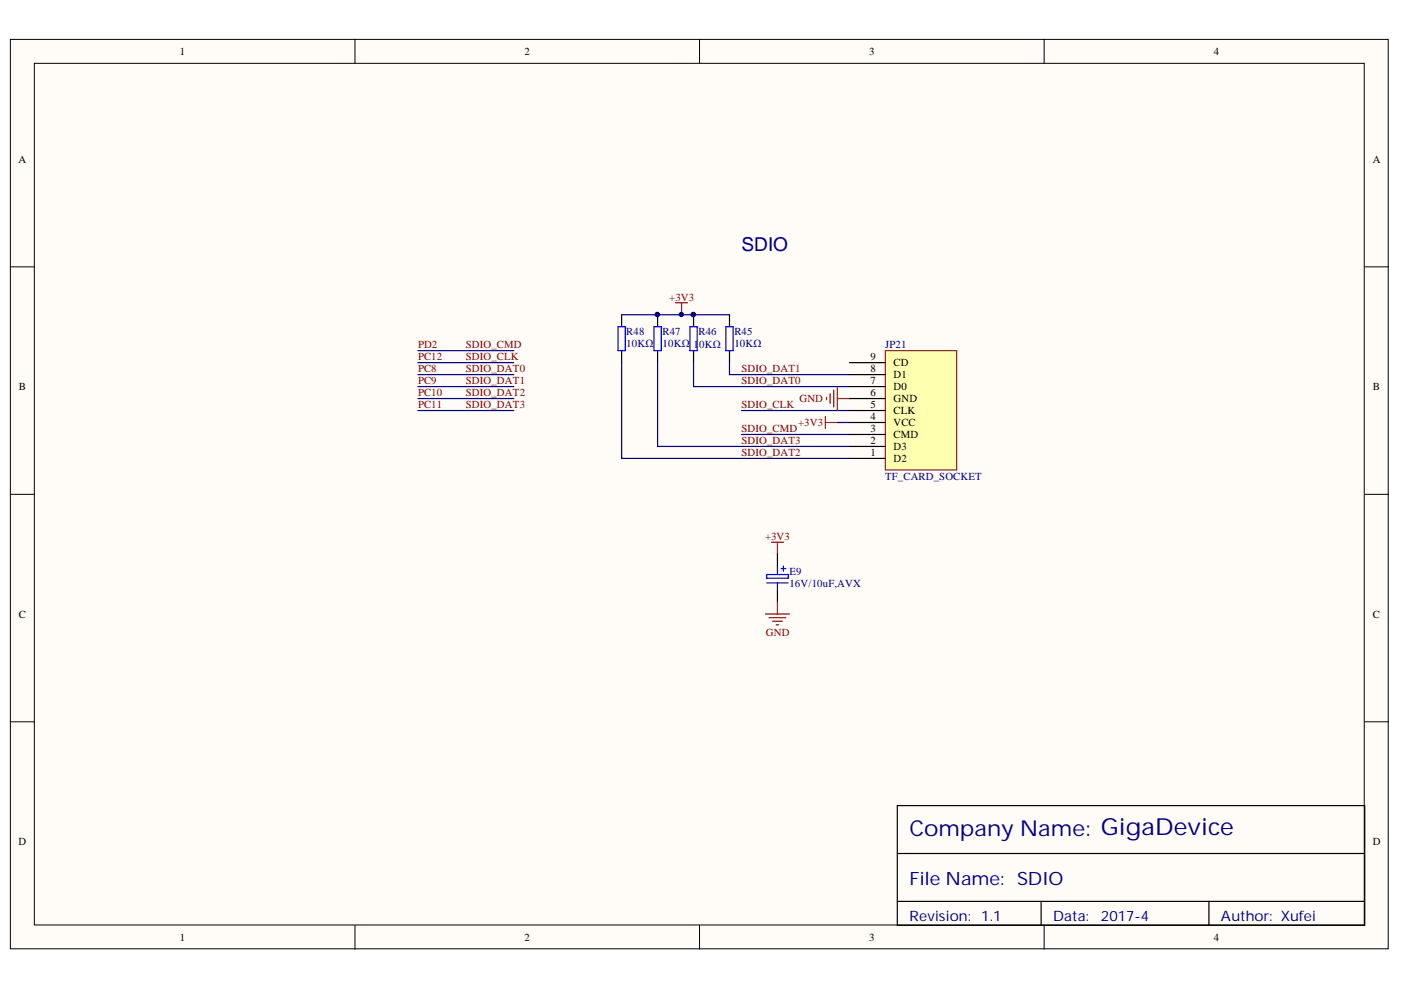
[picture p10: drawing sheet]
<svg xmlns="http://www.w3.org/2000/svg" width="297mm" height="210mm" viewBox="0 0 297 210" stroke-linecap="round" stroke-linejoin="round" font-family="sans-serif">
<defs><g id="words">
<text font-size="4.6" fill="#000080" x="192.8" y="177.2">Company Name: GigaDevice</text>
<text font-size="4.1" fill="#000080" x="157.2" y="53.2">SDIO</text>
<text font-size="3.9" fill="#000080" x="192.8" y="187.6">File Name: SDIO</text>
<g font-size="3" fill="#000080">
<text x="192.8" y="195.4">Revision:</text>
<text x="208" y="195.4">1.1</text>
<text x="223.3" y="195.4">Data:</text>
<text x="233.4" y="195.4">2017-4</text>
<text x="258.9" y="195.4">Author: Xufei</text>
</g>
<g font-size="2.3">
<text x="38.1" y="11.7">1</text>
<text x="111.2" y="11.7">2</text>
<text x="184.3" y="11.7">3</text>
<text x="257.4" y="11.7">4</text>
<text x="3.9" y="34.5">A</text>
<text x="291.1" y="34.5">A</text>
<text x="184.5" y="76.4">9</text>
<text x="189.4" y="77.7">CD</text>
<text x="4" y="82.7">B</text>
<text x="184.5" y="84">6</text>
<text x="184.5" y="81.5">7</text>
<text x="184.5" y="78.9">8</text>
<text x="189.4" y="82.7">D0</text>
<text x="189.4" y="80.2">D1</text>
<text x="291.1" y="82.7">B</text>
<text x="184.5" y="89.1">4</text>
<text x="184.5" y="86.5">5</text>
<text x="189.4" y="87.8">CLK</text>
<text x="189.4" y="85.3">GND</text>
<text x="184.5" y="94.1">2</text>
<text x="184.5" y="91.6">3</text>
<text x="189.4" y="95.4">D3</text>
<text x="189.4" y="92.9">CMD</text>
<text x="189.4" y="90.3">VCC</text>
<text x="184.5" y="96.7">1</text>
<text x="189.4" y="97.9">D2</text>
<text x="4" y="131">C</text>
<text x="291.1" y="131">C</text>
<text x="3.9" y="179.2">D</text>
<text x="291.1" y="179.2">D</text>
<text x="38.1" y="199.5">1</text>
<text x="111.2" y="199.5">2</text>
<text x="184.3" y="199.5">3</text>
<text x="257.4" y="199.5">4</text>
</g>
<g font-size="2.3" fill="#800000">
<text x="141.9" y="63.7">+3V3</text>
<text x="88.6" y="73.9">PD2</text>
<text x="88.6" y="76.4">PC12</text>
<text x="98.8" y="73.9">SDIO_CMD</text>
<text x="98.8" y="76.4">SDIO_CLK</text>
<text x="88.6" y="78.9">PC8</text>
<text x="88.6" y="81.5">PC9</text>
<text x="88.6" y="84">PC10</text>
<text x="98.8" y="78.9">SDIO_DAT0</text>
<text x="98.8" y="81.5">SDIO_DAT1</text>
<text x="98.8" y="84">SDIO_DAT2</text>
<text x="157.2" y="81.5">SDIO_DAT0</text>
<text x="157.2" y="78.9">SDIO_DAT1</text>
<text x="88.6" y="86.5">PC11</text>
<text x="98.8" y="86.5">SDIO_DAT3</text>
<text x="157.2" y="86.5">SDIO_CLK</text>
<text x="169.5" y="85.3">GND</text>
<text x="157.2" y="94.1">SDIO_DAT3</text>
<text x="157.2" y="91.6">SDIO_CMD</text>
<text x="169.2" y="90.3">+3V3</text>
<text x="157.2" y="96.7">SDIO_DAT2</text>
<text x="162.2" y="114.5">+3V3</text>
<text x="162.4" y="134.8">GND</text>
</g>
<g font-size="2.3" fill="#000080">
<text x="132.8" y="71.1">R48</text>
<text x="140.5" y="71.1">R47</text>
<text x="148.1" y="71.1">R46</text>
<text x="155.7" y="71.1">R45</text>
<text x="132.8" y="73.6">10KΩ</text>
<text x="140.5" y="73.6">10KΩ</text>
<text x="147.1" y="73.9">1</text>
<text x="148.3" y="73.9">0KΩ</text>
<text x="155.7" y="73.6">10KΩ</text>
<text x="187.7" y="73.9">JP21</text>
<text x="187.7" y="101.7">TF_CARD_SOCKET</text>
<text x="167.4" y="121.8">E9</text>
<text x="167.4" y="124.4">16V/10uF,AVX</text>
</g>
</g></defs>
<g fill="#fffcf8" stroke="#000" stroke-width=".21">
<path d="M2.2 8.4h292.1v192.8h-292.1z"/>
<path d="M7.3 13.4h281.9v182.7h-281.9z"/>
</g>
<path d="M75.3 8.4v5M148.3 8.4v5M221.4 8.4v5M2.2 56.6h5.1M289.3 56.6h5.1M2.2 104.8h5.1M289.3 104.8h5.1M2.2 153h5.1M289.3 153h5.1M75.3 196.2v5.1M148.3 196.2v5.1M221.4 196.2v5.1" fill="none" stroke="#000" stroke-width=".21"/>
<g fill="none" stroke="#000" stroke-width=".25">
<path d="M131.8 66.7v2.6M131.8 74.3v2.6M139.4 66.7v2.6M139.4 74.3v2.6M147 66.7v2.6M147 74.3v2.6M154.7 66.7v2.6M154.7 74.3v2.6M164.8 117.5v2.5M164.8 125.1v2.6M190.2 170.8h99.1v25.4h-99.1zM190.2 181h99.1"/>
<path d="M190.2 191.1h99.1M220.7 191.1v5.1M256.3 191.1v5.1"/>
</g>
<g fill="none" stroke="#000080" stroke-width=".25">
<path d="M88.6 74.3h20.3M88.6 76.9h20.3M88.6 79.4h20.3M131.8 76.9v20.3h48.3M131.8 66.7h22.9M139.4 76.9v17.8h40.7M147 76.9v5.1h33.1M154.7 76.9v2.5h25.4M88.6 87h20.3M88.6 82h20.3M88.6 84.5h20.3M157.2 87h22.9"/>
<path d="M157.2 92.1h22.9M177.5 89.6h2.6"/>
</g>
<path d="M131 69.3h1.6v5h-1.6zM138.7 69.3h1.5v5h-1.5zM146.3 69.3h1.5v5h-1.5zM153.9 69.3h1.5v5h-1.5zM162.5 121.8h4.6v.8h-4.6zM162.5 123.6h4.6M164.8 120v1.8M164.8 123.6v1.5M165.6 120.5h1M166.1 120v1.1" fill="none" stroke="#00f" stroke-width=".25"/>
<g fill="#000080" stroke="#000080" stroke-width=".21">
<circle cx="139.4" cy="66.7" r=".46"/>
<circle cx="147" cy="66.7" r=".46"/>
<circle cx="144.5" cy="66.7" r=".46"/>
</g>
<path d="M143.2 64.2h2.6M144.5 64.2v2.5M175 88.3v2.5M175 89.6h2.5M163.6 115h2.5M164.8 115v2.5M162.3 130.2h5.1M163.1 131h3.5M163.8 131.7h2M164.6 132.5h.5M164.8 127.7v2.5" fill="none" stroke="#800000" stroke-width=".25"/>
<path d="M187.7 74.3h15.1v25.3h-15.1z" fill="#ffffb0" stroke="#800000" stroke-width=".21"/>
<path d="M180.1 79.4h7.6M180.1 76.9h7.6M180.1 97.2h7.6M180.1 94.7h7.6M180.1 92.1h7.6M180.1 89.6h7.6M180.1 87h7.6M180.1 84.5h7.6M180.1 82h7.6" fill="none" stroke="#000" stroke-width=".25"/>
<path d="M175.3 84.2v.6M176 83.5v2M176.8 82.7v3.6M177.5 82v5M177.5 84.5h2.6" fill="none" stroke="#800000" stroke-width=".25"/>
<use href="#words"/>
</svg>
